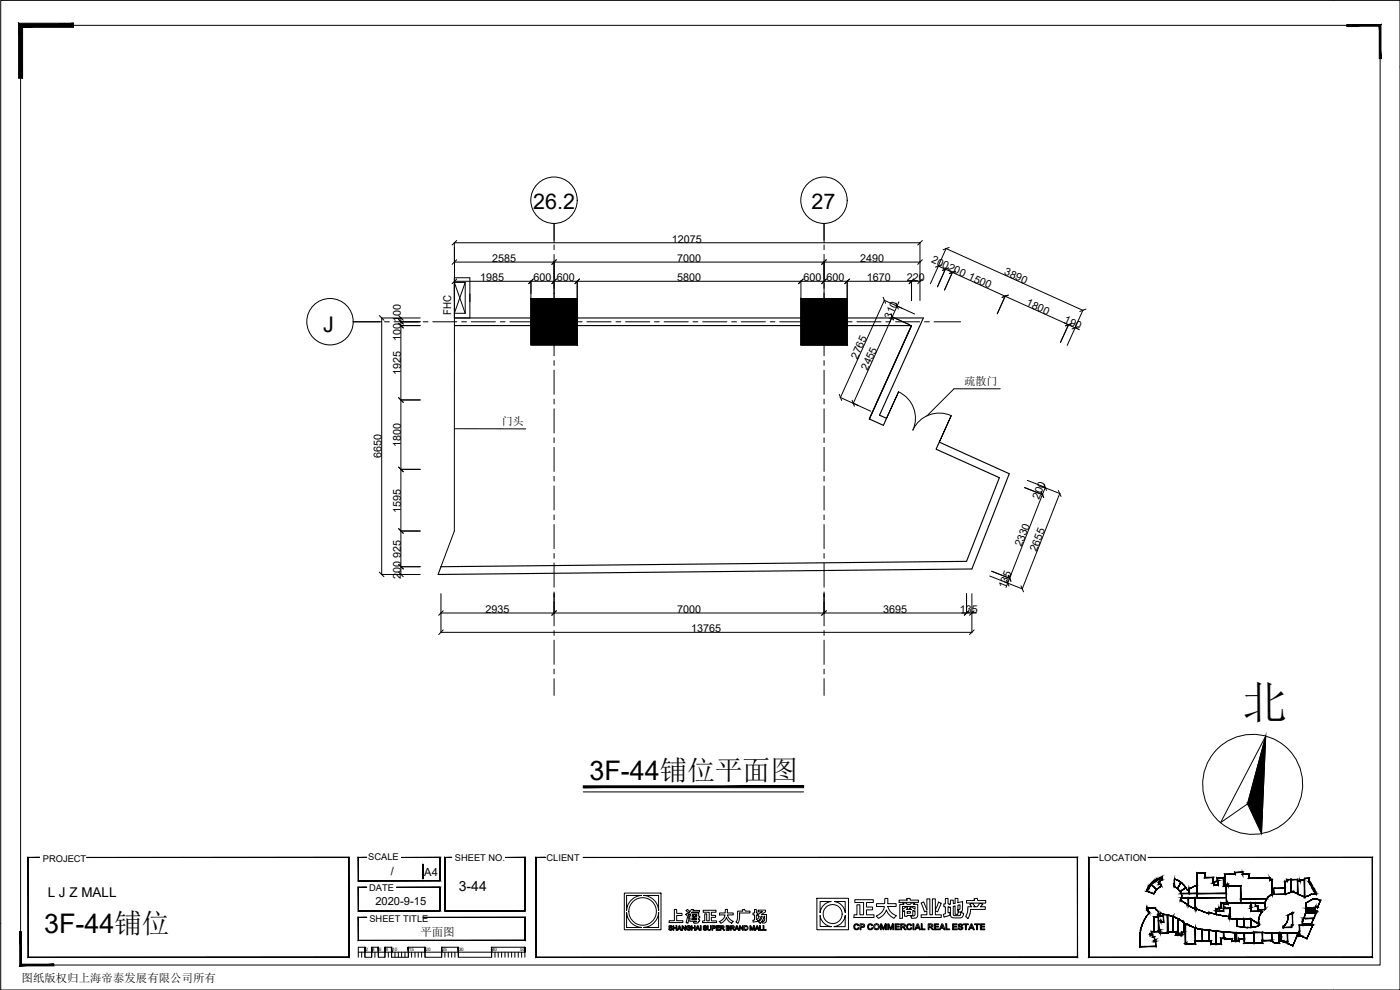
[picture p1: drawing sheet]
<svg xmlns="http://www.w3.org/2000/svg" width="420mm" height="297mm" viewBox="0 0 420 297" stroke-linecap="round" stroke-linejoin="round" font-family="sans-serif">
<defs><g id="words">
<text font-size="13.7" x="372.8" y="215.8">北</text>
<g font-size="8.1">
<text x="176.9" y="234">3F-44铺位平面图</text>
<text x="13.3" y="279.8">3F-44铺位</text>
</g>
<g font-size="6.5">
<text x="160" y="62.6">26.2</text>
<text x="243.5" y="62.6">27</text>
<text x="97" y="99.6">J</text>
</g>
<text font-size="4.2" x="137.7" y="267.3">3-44</text>
<text font-size="4" x="14.3" y="269.1">L J Z MALL</text>
<g font-size="3.4">
<text x="117.3" y="262.7">/</text>
<text x="127.3" y="262.7">A4</text>
<text x="112.6" y="271.6">2020-9-15</text>
<text x="126.2" y="280.7">平面图</text>
<text x="6.5" y="294.8">图纸版权归上海帝泰发展有限公司所有</text>
</g>
<g font-size="3.3">
<text x="289.4" y="115.5">疏散门</text>
<text x="150.6" y="127.4">门头</text>
</g>
<g font-size="3.2">
<text x="201.6" y="72.8">12075</text>
<text x="147.7" y="78.6">2585</text>
<text x="203.2" y="78.6">7000</text>
<text x="258.1" y="78.6">2490</text>
<text x="279.3" y="78.6" transform="rotate(24 279.3 78.6)">200200</text>
<text x="290.4" y="83.7" transform="rotate(24 290.4 83.7)">1500</text>
<text x="301.2" y="82.3" transform="rotate(24 301.2 82.3)">3890</text>
<text x="144.1" y="84.4">1985</text>
<text x="160.1" y="84.4">600</text>
<text x="167.1" y="84.4">600</text>
<text x="203.2" y="84.4">5800</text>
<text x="241.1" y="84.4">600</text>
<text x="248.1" y="84.4">600</text>
<text x="260.2" y="84.4">1670</text>
<text x="272.2" y="84.4">220</text>
<text x="135.4" y="94.6" transform="rotate(-90 135.4 94.6)">FHC</text>
<text x="267.3" y="95.9" transform="rotate(-66 267.3 95.9)">310</text>
<text x="307.8" y="91.6" transform="rotate(24 307.8 91.6)">1800</text>
<text x="120.3" y="96.6" transform="rotate(-90 120.3 96.6)">100</text>
<text x="319.1" y="96.7" transform="rotate(25 319.1 96.7)">190</text>
<text x="120.3" y="102.3" transform="rotate(-90 120.3 102.3)">100</text>
<text x="257.3" y="107.9" transform="rotate(-66 257.3 107.9)">2765</text>
<text x="120.3" y="112.6" transform="rotate(-90 120.3 112.6)">1925</text>
<text x="260.4" y="111.3" transform="rotate(-66 260.4 111.3)">2455</text>
<text x="114.5" y="137.4" transform="rotate(-90 114.5 137.4)">6650</text>
<text x="120.3" y="134.1" transform="rotate(-90 120.3 134.1)">1800</text>
<text x="311.9" y="149.9" transform="rotate(-68 311.9 149.9)">200</text>
<text x="120.3" y="153.8" transform="rotate(-90 120.3 153.8)">1595</text>
<text x="120.3" y="167.4" transform="rotate(-90 120.3 167.4)">925</text>
<text x="306.6" y="164.2" transform="rotate(-69 306.6 164.2)">2330</text>
<text x="311.1" y="165.7" transform="rotate(-69 311.1 165.7)">2655</text>
<text x="120.3" y="173.8" transform="rotate(-90 120.3 173.8)">200</text>
<text x="301.6" y="176.8" transform="rotate(-68 301.6 176.8)">135</text>
<text x="145.7" y="183.9">2935</text>
<text x="203.2" y="183.9">7000</text>
<text x="265.1" y="183.9">3695</text>
<text x="288.1" y="183.9">135</text>
<text x="207.4" y="189.6">13765</text>
</g>
<g font-size="2.8">
<text x="12.9" y="258.6">PROJECT</text>
<text x="110.5" y="258.1">SCALE</text>
<text x="136.5" y="258.4">SHEET NO.</text>
<text x="164" y="258.3">CLIENT</text>
<text x="329.9" y="258.3">LOCATION</text>
<text x="110.8" y="267.3">DATE</text>
<text x="110.9" y="276.6">SHEET TITLE</text>
</g>
<g font-size="1.4">
<text x="109.7" y="285.4">2</text>
<text x="111.7" y="285.4">4</text>
<text x="113.7" y="285.4">6</text>
<text x="115.7" y="285.4">8</text>
<text x="117.7" y="285.4">10</text>
<text x="122.7" y="285.4">15</text>
<text x="127.7" y="285.4">20</text>
<text x="132.7" y="285.4">25</text>
<text x="137.7" y="285.4">30</text>
<text x="147.7" y="285.4">40</text>
<text x="156.1" y="285.5">50</text>
</g>
</g></defs>
<!-- layer: 0 -->
<g fill="none" stroke="#000" stroke-width=".3">
<path d="M.2 .1h420v296.9h-420zM6.2 7.6h408v281.9h-408zM137.1 72.2l-1.4 1.3M137.1 77.9l-1.4 1.4M167 77.9l-1.4 1.4M248 77.9l-1.4 1.4M276.8 72.2l-1.4 1.3M276.8 77.9l-1.4 1.4M282.5 79.5l-1.8 .7M284.9 74.2l-1.9 .8M113.8 94.7l1.4 1.4M119.6 97l1.4 1.4"/>
<path d="M119.6 95.8l1.4 1.4-1.4-1.3M119.6 94.7l1.4 1.4M137.1 83.7l-1.4 1.4M160 83.7l-1.3 1.4M167 83.7l-1.4 1.4M173.9 83.7l-1.3 1.4M241 83.7l-1.4 1.4M248 83.7l-1.4 1.4M254.9 83.7l-1.4 1.4M265 89.2l.8 1.8M267.4 94.2l.7 1.8M268.9 90.9l.7 1.8"/>
<path d="M274.2 83.7l-1.4 1.4M276.8 83.7l-1.4 1.4M284.6 80.4l-1.8 .7M286.8 81.4l-1.9 .7M302.6 88.5l-1.9 .7M321.6 97.1l-1.9 .7M323.6 98l-1.9 .7M325.9 92.7l-1.8 .8M119.6 119.3l1.4 1.4M251.9 118.3l.7 1.9M255.7 120.1l.7 1.8M119.6 158.6l1.4 1.4"/>
<path d="M119.6 140.2l1.4 1.3M312.5 147.5l.7 1.8M313.3 145.4l.8 1.7M317.6 147.2l.8 1.8M113.8 171.6l1.4 1.4M119.6 169.4l1.4 1.3M119.6 171.6l1.4 1.4M302 174.1l.8 1.7M302.6 172.6l.8 1.8M306.4 175.8l.8 1.8M133 189l-1.3 1.4M133 183.2l-1.3 1.4"/>
<path d="M167 183.2l-1.4 1.4M248 183.2l-1.4 1.4M290.8 183.2l-1.4 1.4M292.4 189l-1.4 1.4M292.4 183.2l-1.4 1.4M175 237.6h66.2M379.9 220.8l-5.5 20.4-8.1 5.6zM379.9 220.8l-1.3 29.3M346.5 266.3h.1M347.5 275.2h.1M347.7 279.5h.1M348.2 279.5h.1"/>
<path d="M348.4 265.4h.1M354.7 265h.1M355.2 277.4l.1 .1M355.3 279.8h.1M356.9 267h.1M367.2 272.1h.1M367.2 272.5h.1M373.3 275.8h.1M373.4 279.9h.1M377.4 272.6l.1 .1M382.7 266.5l.1 .1M389.9 279.7l-.1 .1"/>
<path d="M393 264.5h.1M394.8 267.8h-.2M107.5 285.7h50v1.5M108.5 285.7v1.5M109.5 285.7v1.5M111.5 285.7v1.5M112.5 285.7v1.5M113.5 285.7v1.5M115.5 285.7v1.5M116.5 285.7v1.5M117.5 285.7v1.5M118.5 285.7v1.5"/>
<path d="M119.5 285.7v1.5M120.5 285.7v1.5M121.5 285.7v1.5M122.6 285.7v1.5M123.5 285.7v1.5M124.5 285.7v1.5M125.5 285.7v1.5M126.5 285.7v1.5M127.6 285.7v1.5M132.5 285.7v1.5M133.5 285.7v1.5M134.5 285.7v1.5"/>
<path d="M135.6 285.7v1.5M136.5 285.7v1.5M137.5 285.7v1.5M147.5 285.7v1.5M148.5 285.7v1.5M149.5 285.7v1.5M150.5 285.7v1.5M151.6 285.7v1.5M152.5 285.7v1.5M153.5 285.7v1.5M154.5 285.7v1.5M155.5 285.7v1.5"/>
<path d="M156.5 285.7v1.5M157.5 284.2h-10v3h-10v-3h-5v3h-4.9v-3h-5v3h-5.1v-3h-2v3h-2v-3h-2v3h-2v-3h-2v3M345.6 280.1v.1M354.7 280.8l.1 .1M354.8 280.4h-.1M358.7 282.3l.1 .1M378.8 282.1l.1 .2M383.8 280.3l.1 .1"/>
<circle cx="375.9" cy="235.3" r="15"/>
</g>
<g fill="#000" stroke="#000" stroke-width=".3">
<path d="M348.7 263.3l.1 .2zM381.1 263.3l.2 .3zM381 263.5l.2 .2zM391.9 272.5h2.8zM391.9 273.8h3.2l-.1 .2z"/>
<path d="M413.9 7.9v9.7h.5zM413.9 7.9l.5-.5v10.2zM404.2 7.9h9.7l.5-.5zM404.2 7.4h10.2l-10.2 .5z"/>
<path d="M5.6 7v16.5h1.2zM5.6 7l1.2 1.2v15.3zM5.6 7l1.2 1.2 15.3-1.2zM6.8 8.2l15.3-1.2v1.2z"/>
<path d="M175 235.8v.5l66.2-.5zM175 236.3l66.2-.5v.5z"/>
<path d="M379.9 220.8l-1.1 24.5-4.4-4.1zM374.4 241.2l4.2 8.9 .2-4.8z"/>
<path d="M26.1 257.2h78.6zM26.1 257.3l78.6-.1zM104.7 257.2v30.1zM104.6 257.3l.1 30zM8.5 287.3h96.2zM8.5 287.3l96.1-.1zM8.5 257.2v30.1zM8.5 257.2v30zM8.5 257.2h3.4zM8.5 257.3l3.4-.1z"/>
<path d="M120.6 257.2h11.5zM120.6 257.3l11.5-.1zM132 257.3l.1 7zM132 257.3l.1 7zM107.5 264.3h24.6zM107.5 264.3l24.5-.1zM107.5 257.2v7.1zM107.5 257.2l.1 7zM107.5 257.2h2.5zM107.6 257.3l2.4-.1z"/>
<path d="M126.9 259.3v4.4zM126.9 259.3v4.4z"/>
<path d="M151.7 257.2h5.9zM151.7 257.3l5.9-.1zM157.6 257.2v16.1zM157.5 257.3l.1 16zM133.5 273.3h24.1zM133.5 273.3l24-.1zM133.5 257.2v16.1zM133.5 257.2l.1 16zM133.5 257.2h2.1zM133.6 257.3l2-.1z"/>
<path d="M175 257.2h148.4zM175 257.3l148.4-.1zM323.4 257.2v30.1zM323.3 257.3l.1 30zM160.9 287.3h162.5zM160.9 287.3l162.4-.1zM160.9 257.2v30.1zM160.9 257.2l.1 30zM160.9 257.2h2.7zM161 257.3l2.6-.1z"/>
<path d="M344.6 257.2h67.3zM344.6 257.3l67.3-.1zM411.9 257.2v30.1zM411.9 257.3v30zM326.7 287.3h85.2zM326.7 287.3l85.2-.1zM326.7 257.2v30.1zM326.7 257.2l.1 30zM326.7 257.2h2.8zM326.8 257.3l2.7-.1z"/>
<path d="M5.9 279.6l.5 9.7v-9.7zM5.9 279.6l.5 9.7-.5 .5zM6.4 289.3l-.5 .5 10.3-.5zM5.9 289.8l10.3-.5v.5z"/>
<path d="M119 266.2h13.1zM119 266.3l13.1-.1zM132 266.3l.1 7zM132 266.3l.1 7zM107.5 273.3h24.6zM107.5 273.3l24.5-.1zM107.5 266.2v7.1zM107.5 266.2l.1 7zM107.5 266.2h2.5zM107.6 266.3l2.4-.1z"/>
<path d="M127 275.2h30.6zM127 275.3l30.6-.1zM157.6 275.2v7zM157.5 275.3l.1 6.9zM107.5 282.2h50.1zM107.5 282.2l50-.1zM107.5 275.2v7zM107.5 275.2l.1 6.9zM107.5 275.2h2.5zM107.6 275.3l2.4-.1z"/>
<path d="M344.8 273.9l-.9 1.1zM344.9 274l-.9 1.1zM343.9 275l-.7 1.3zM344 275.1l-.8 1.2zM343.2 276.3l-.6 1.4zM343.3 276.4l-.7 1.3zM342.6 277.7l-.4 1.4zM342.7 277.7l-.4 1.4zM342.2 279.1l-.1 1.5zM342.3 279.1l-.2 1.5z"/>
<path d="M344.5 267.5l1.8 .7zM344.6 267.4l1.7 .8zM344.2 267.4h.4zM344.2 267.4h.4zM344.3 266.8l-.1 .6zM344.3 266.8v.6zM344.3 266.8l.2-.2zM344.5 266.6l-.2 .3zM344.5 266.3l.1 .4zM344.5 266.3l.1 .4zM344.5 266.3l.3-.1zM344.8 266.2l-.2 .2zM344.8 265.9v.4zM344.8 265.9v.4zM344.8 265.9l.3-.1zM345.1 265.8l-.2 .2zM345.1 265.5v.3zM345.1 265.5v.3zM345.1 265.5l.3-.2zM345.2 265.5l.2-.2zM345.4 265.3l1.1 1zM345.4 265.5l1.1 .8z"/>
<path d="M346.2 279.5h1.5zM346.2 279.6l1.5-.1z"/>
<path d="M344.5 272.4l2.2-.1zM344.3 272.3h2.4zM344.3 272.3l.2 .4zM344.3 272.3l.2 .4zM344.3 272.6l.2 .1zM344.3 272.6l.1 .1zM344.3 272.6l.1 .4zM344.3 272.6v.4zM344.3 273l.3 .2zM344.3 273l.3 .2zM344.6 273.2v.3zM344.5 273.3l.1 .2zM344.6 273.5l.2 .2zM344.6 273.5l.2 .2zM344.8 273.7l.1 .3zM344.8 273.7l.1 .3z"/>
<path d="M346.5 266.3l.6 .6zM346.5 266.4l.6 .5z"/>
<path d="M346.5 272.4l.5 .7zM346.6 272.4l.4 .7zM347.1 273l.6 .6zM347.1 273l.6 .6z"/>
<path d="M347.1 266.9l-.5 .6zM347.1 266.9l-.4 .7zM346.6 267.5l-.4 .7zM346.7 267.6l-.5 .6z"/>
<path d="M345.4 265.4l1.7 1.5zM345.4 265.4l1.7 1.5zM345.5 265.1l-.1 .3zM345.5 265.1v.3zM345.5 265.1l.3-.1zM345.6 265.2l.3-.2zM345.9 264.7v.3zM345.9 264.7v.3zM345.9 264.7l.3-.1zM346 264.8l.2-.2zM346.3 264.4l-.1 .3zM346.3 264.4l-.1 .3zM346.3 264.4l.3-.1zM346.4 264.5l.2-.2zM346.8 264.1l-.1 .3zM346.8 264.1l-.1 .3zM346.8 264.1l.3-.1zM346.8 264.2l.3-.2zM347.3 263.8l-.2 .3zM347.3 263.8l-.2 .3zM347.3 263.8h.3zM347.3 263.9h.3zM347.6 263.8l.2-.2zM347.8 263.6l-.2 .3zM347.8 263.6h.3zM347.8 263.7h.3zM348.1 263.6l.2-.2zM348.3 263.4l-.2 .3zM348.3 263.4h.3zM348.3 263.5l.3-.1zM348.6 263.4l.1-.1zM348.7 263.3l-.1 .2z"/>
<path d="M347.4 274.6l.1 .6zM347.4 274.6l.1 .6zM347.4 274.6h.2zM347.5 274.8h.3zM347.7 273.7l.1 1.1zM347.8 273.5v1.3z"/>
<path d="M347.7 279.5h.4zM347.7 279.6h.6zM348.1 279.1l.2 .5zM348.1 279.1l.2-.1v.6zM347.6 279.1l.7-.1zM347.6 279.1l.7-.1zM347.6 275.2v3.9zM347.6 275.2l.2 3.8zM346.4 275.2h1.3zM346.2 275.2h1.5zM346.2 275.2l.2 4.3zM346.2 275.2l.2 4.3z"/>
<path d="M348.1 264.3v.3zM348.2 264.2l-.1 .4z"/>
<path d="M348.1 279.1l.2 .4zM348.1 279.1l.2 .4z"/>
<path d="M347.8 264.7l.4-.2zM347.6 264.7l.6-.2zM347.6 264.7l.2 .6zM347.6 264.7v.7zM347.6 265.4l.8-.1zM347.6 265.4l.8-.1z"/>
<path d="M347.6 279.2l.6-.2zM347.8 279h.4l-.6 .2zM347.6 276.2v3zM347.6 276.2l.2 2.8zM347.6 276.2h.8zM347.7 276.3l.7-.1zM348.4 276.2v.3zM348.3 276.3v.4zM348.4 276.5l-.1 .2 .8-.2zM348.3 276.7h1zM349.1 274.8l.2 1.9zM349.1 274.8l.2 1.9zM348.1 274.8l1.1-.1zM348.1 274.8l1.1-.1zM348.1 274.1v.7zM348.3 273.8v.9z"/>
<path d="M348.2 273.9l1.1 .5zM348.2 273.9l1.1 .5zM349.3 274.3l1.1 .3zM349.3 274.3l1.1 .3z"/>
<path d="M348.3 265.4l.1 .1zM348.3 265.4l.1 .1zM348.3 265.5l.3 .3zM348.3 265.5l.3 .3z"/>
<path d="M347.7 266.3l.8-.5zM347.7 266.3l.9-.4zM347.1 266.9l.7-.5zM347.1 266.9l.7-.5z"/>
<path d="M348.7 263.4l-.1 .7zM348.8 263.5l-.2 .6z"/>
<path d="M348.1 264.3l.7-.2zM348.1 264.2l.4-.1z"/>
<path d="M350.4 274.5l.1 5.6zM350.4 274.5l.1 5.6zM348.1 280.1h2.4zM348.1 280.1l2.3-.1zM348.1 279.5v.6zM348.1 279.5l.2 .5z"/>
<path d="M350.4 274.5l1.9 .5zM350.4 274.5l1.8 .6z"/>
<path d="M352.2 275l-.1 .4zM352.2 275l-.2 .4zM352 275.4l.1 4.2zM352 275.4l.1 4.2zM350.4 279.6h1.7zM350.4 279.6l1.6-.1zM350.4 274.5v5.1zM350.4 274.5l.1 5z"/>
<path d="M350.4 274.5l1.9 .5zM350.4 274.5l1.8 .6z"/>
<path d="M352.5 263.6v2zM352.4 263.9l.1 1.7zM352.4 265.5l.1 .1zM352.3 265.5l.1 .1zM352.3 265.5l.1 .3zM352.3 265.5v.5z"/>
<path d="M354.4 264.7l-1.1 1.9zM354.4 264.7l-1 1.9z"/>
<path d="M352.4 265.9l1 .7zM352.4 265.9l.9 .7z"/>
<path d="M353.6 276.2l.1 4.3zM353.6 276.2v4.4zM353.7 280.5h.5zM353.6 280.6h.7zM354.2 280.4l.1 .2zM354.2 280.4l.1 .2zM354.2 280.4h.5zM354.3 280.4h.5zM354.7 279.7l.1 .7zM354.7 279.7l.1 .7zM354.7 279.7h.5zM354.8 279.8h.5zM355.2 277.4l.1 2.4zM355.2 277.4l.1 2.4z"/>
<path d="M352.2 275l1.6 .7zM352.2 275l1.6 .8z"/>
<path d="M353.7 275.7v.6zM353.7 275.7v.6z"/>
<path d="M353.7 275.7v.6zM353.7 275.7v.6zM353.6 276.2l.1 4.4zM353.6 276.2l.1 4.4zM352.8 280.6h.9zM352.8 280.6l.8-.1zM352.8 279.6v1zM352.8 279.6l.2-.1v1zM352 279.6l1-.1zM352 279.6l1-.1zM352 275.4v4.2zM352 275.4l.1 4.1zM352.2 275l-.2 .4zM352.2 275l-.1 .4z"/>
<path d="M354.1 267.4l1.8-1.1zM354.2 267.5l1.7-1.1z"/>
<path d="M353.4 266.6l.7 .9zM353.3 266.6l.8 .9z"/>
<path d="M354.3 269.7l-.1 .3zM354.4 269.8l-.2 .2zM354.2 270l.2 .2zM354.4 270v.2z"/>
<path d="M354.4 270.2l2 1.2zM354.4 270.2l2 1.2z"/>
<path d="M354.4 269.3h4.9zM354.7 269.4h4.7zM359.3 268.1l.1 1.3zM359.3 268.1l.1 1.3zM354.4 268.1l5-.1zM354.4 268.1l5-.1z"/>
<path d="M353.5 264.1l.9 .7zM353.5 264.1l.9 .7zM352.5 263.7l1 .4zM352.5 263.7l1 .5z"/>
<path d="M354.4 264.7l-1 1.9zM354.4 264.7l-1.1 1.9z"/>
<path d="M354.2 267.4l.3 .7zM354.2 267.4l.3 .7z"/>
<path d="M354.7 268.7l-.1 .7zM354.6 268.7l-.1 .7zM354.5 268.1l.2 .6zM354.5 268.1l.1 .6z"/>
<path d="M354.5 269.3l-.1 .5zM354.5 269.3l-.1 .5z"/>
<path d="M354.4 268.1l2.5-.1zM354.4 268.1h2.6zM356.9 266.8l.1 1.3zM357 266.6v1.5zM356.3 267.1l.7-.5zM356.3 266.9l.7-.3z"/>
<path d="M354.5 264.7l.2 .3zM354.5 264.7l.2 .3z"/>
<path d="M353.8 275.7l1.2 .9zM353.8 275.7l1.2 .9zM352.3 275l1.5 .8zM352.3 275l1.5 .8z"/>
<path d="M355.2 276.9l.1 .6zM355.2 276.9l.1 .6z"/>
<path d="M354.8 279.8l.5-.1zM354.7 279.7h.6zM354.7 279.7l.1 .7zM354.7 279.7l.1 .7zM354.3 280.4h.5zM354.2 280.4h.5zM354.2 280.4l.1 .2zM354.2 280.4l.1 .2zM352.8 280.6h1.5zM352.8 280.6l1.4-.1zM352.8 279.6v1zM352.8 279.6l.2-.1v1zM350.4 279.6l2.6-.1zM350.4 279.6l2.6-.1zM350.4 274.5v5.1zM350.4 274.5l.1 5z"/>
<path d="M355.3 276.7v.2zM355.2 276.8v.1zM355.1 276.5l.2 .2zM355.1 276.5l.1 .3zM353.8 275.7l1.2 .9zM353.8 275.7l1.2 .9z"/>
<path d="M355.3 276.7v.2zM355.2 276.8v.1zM355.1 276.5l.2 .2zM355.1 276.5l.1 .3z"/>
<path d="M355.2 276.9l.1 2.9zM355.2 276.9l.1 2.9z"/>
<path d="M355.9 277.5l-.2 .2zM355.8 277.5l-.1 .2zM355.8 277.5l.2-.1zM355.8 277.5l.1-.2zM355.9 277.3l.3 .1zM355.9 277.3l.3 .1zM356.2 277.3l.1 .1zM356.2 277.3h.2zM356.3 277.4l1.2 .6zM356.4 277.3l1.1 .7zM357.5 277.9l1.2 .6zM357.5 277.9l1.3 .5z"/>
<path d="M355.7 277.7l.1 5.2zM355.7 277.7v5.3z"/>
<path d="M354.2 267.5l1.7-1.1zM354.1 267.4l1.8-1.1z"/>
<path d="M355.4 265.6l.5 .7zM355.4 265.6l.5 .7zM354.8 265l.5 .7zM354.8 265l.5 .7z"/>
<path d="M356.3 271.5l.3 .3zM356.3 271.5l.4 .2z"/>
<path d="M355.9 266.3l.3 .7zM355.9 266.3l.3 .7z"/>
<path d="M356.4 271.3l-.1 .3zM356.4 271.3l-.1 .3z"/>
<path d="M356.6 271.8l2.1 1zM356.7 271.7l2 1.1z"/>
<path d="M356.6 269.4v2.5zM356.6 269.4l.1 2.2zM354.6 269.4l2.1-.1zM354.5 269.3h2.2z"/>
<path d="M356.9 267l.1 .4zM356.9 267l.1 .4zM356.9 267.4l.1 .6zM356.9 267.4v.7zM357 268h2.3zM356.9 268.1h2.5zM359.3 265.8l.1 2.3zM359.3 265.8l.1 2.3zM358.6 265.8h.8zM358.6 265.8h.8z"/>
<path d="M357 266.7l1.6-.9zM356.9 266.6l1.7-.8zM356.9 266.6l.1 .4zM356.9 266.6l.1 .4z"/>
<path d="M356.7 269.4l2.1-.1zM356.6 269.3h2.2zM356.6 269.3l.1 2.3zM356.6 269.3v2.6z"/>
<path d="M358.7 272.4v.5zM358.7 272.4l.1 .3zM358.7 269.8l.1 2.6zM358.7 269.8l.1 2.6zM358.7 269.4l.1 .4zM358.7 269.4l.1 .4z"/>
<path d="M358.8 278.4l.9 .4zM358.8 278.4l1 .3zM359.8 278.7l1 .2zM359.8 278.7l1 .2z"/>
<path d="M358.8 278.4l.9 .4zM358.8 278.4l1 .3zM359.8 278.7l1 .3zM359.8 278.7l1 .1z"/>
<path d="M357.3 277.7l1.5 .7zM357.3 277.7l-.1 .2 1.5 .6zM356.4 277.3l.9 .4-.1 .2zM356.4 277.3l.8 .6zM356.2 277.2l.2 .1zM356.2 277.2l.1 .2zM355.9 277.3l.3-.1zM355.9 277.3l.3 .1zM355.8 277.5l.1-.2zM355.8 277.5l.2-.1zM355.8 277.5l-.1 .2zM355.7 277.7l.2-.2z"/>
<path d="M358.8 278.3v4.1zM358.7 278.6l.1 3.8z"/>
<path d="M358.8 272.7l.1 .1zM358.7 272.8l.3 .2zM359 272.6v.4zM359 272.6v.4zM359 272.6l1.8 .8zM359.1 272.7l1.7 .7zM360.8 273.4l1.9 .7zM360.8 273.5l2 .7zM362.8 273.7v.5zM362.8 273.7v.5zM362.8 273.7l2.2 .6zM362.9 273.8l2.2 .6zM365 273.2l.1 1.2zM365 273.2l.1 1.2zM364.8 273.2l.3-.1zM364.8 273.2l.3-.1zM364.8 272.6v.6zM364.8 272.6l.1 .5zM364.8 272.6h1.1zM364.9 272.7h1.1zM365.9 272.4l.1 .3zM365.9 272.4l.1 .3zM365.9 272.4h.5zM366 272.4h.6zM366.4 270.8l.2 1.6zM366.4 270.8l.2 1.6zM366.4 270.8h1.6zM366.6 270.9h1.5zM368 265.9l.1 5zM368 265.9l.1 5zM367.2 265.9l.9-.1zM367.2 265.9l.9-.1zM367.2 263.5v2.4zM367.2 263.4v2.4zM365.4 263.5l1.8-.1zM365.3 263.4h1.9zM365.3 263.4l.1 .8zM365.3 263.4v.9zM365.3 264.3l.3-.1zM365.3 264.3l.3-.1zM365.6 264.2v1.3zM365.5 264.3l.1 1.2zM364.4 265.5h1.2zM364.4 265.4h1.1l-1.1 .1zM364.4 264.9v.6zM364.4 264.8v.6zM364 264.9l.4-.1zM364 264.9l.4-.1zM364 263.3v1.6zM364 263.3h.2v1.5zM361.5 263.3h2.7zM361.5 263.3h2.7zM361.6 262l-.1 1.3zM361.7 261.9v1.4zM359.4 262l2.3-.1zM359.3 261.9h2.4zM359.3 261.9l.1 7.5zM359.3 261.9l.1 7.5zM358.8 269.4h.6zM358.7 269.3h.6zM358.7 269.3l.1 3.5zM358.7 269.3l.1 3.5z"/>
<path d="M359.3 261.9h2.4zM359.4 262l2.3-.1zM361.5 262l.2 1.2v-1.3zM361.5 262v1.3zM361.7 263.2l-.2 .1h2.7zM361.5 263.3h2.7zM364 263.3l.2 1.5v-1.5zM364 263.3v1.6zM364 264.9l.4-.1zM364 264.9l.4-.1zM364.4 264.8v.6zM364.4 264.9v.6zM364.4 265.4v.1l1.1-.1zM364.4 265.5h1.2zM365.5 264.3l.1 1.2zM365.5 264.3l.1 1.2zM365.3 264.3l.3-.1zM365.3 264.3l.3-.1zM365.3 263.4v.9zM365.3 263.4l.1 .8zM365.3 263.4h1.9zM365.4 263.5l1.8-.1zM367.2 263.4v2.4zM367.2 263.5v2.4zM367.2 265.8h.9zM367.2 265.9l.9-.1zM368.1 265.8v2.3zM368 265.9l.1 2.2zM359.3 268.1h8.8zM359.3 268.1l8.7-.1zM359.3 261.9v6.2zM359.3 261.9l.1 6.1z"/>
<path d="M360.8 278.8l2.1 .4zM360.8 278.8l2.1 .3zM362.9 279.1l3.6 .5zM362.9 279.1l3.6 .5z"/>
<path d="M360.8 278.8l2.1 .4zM360.8 278.8l2.1 .3z"/>
<path d="M360.8 278.9l.1 3.5zM360.8 278.9l.1 3.5z"/>
<path d="M362.8 279.1l.2 3.3zM362.8 279.1l.2 3.3z"/>
<path d="M362.9 279.1l2 .3zM362.9 279.1l2 .3z"/>
<path d="M364.8 279.3l.1 4zM364.8 279.3l.1 4zM363.4 283.3h1.5zM363.5 283.2h1.3l-1.4 .1zM363.4 282.4v.9zM363.4 282.4l.1 .8zM362.8 282.4l.7-.1zM362.8 282.4l.7-.1zM362.8 279.1v3.3zM362.8 279.1l.2 3.2z"/>
<path d="M365 273.4l.1 .9zM365 273.4l.1 .9zM365 273.4h2.2zM365.1 273.5h2.1z"/>
<path d="M365 274.3l2.1 .5zM365 274.3l2.1 .4zM367.1 274.7l2 .4zM367.1 274.7l2 .4z"/>
<path d="M366.9 279.5l3.7 .4zM366.9 279.5l3.7 .4z"/>
<path d="M366.5 279.6h.4zM366.5 279.5h.4z"/>
<path d="M367.2 272.5v1zM367.2 272.5v1zM367.2 272.5h2zM367.2 272.6l2-.1zM369.2 272.5v2.6zM369.1 272.6l.1 2.5z"/>
<path d="M364.9 279.3l2.3 .3zM364.9 279.3l2.3 .3z"/>
<path d="M367.2 279.5l3.4 .4zM367.2 279.5l3.4 .4z"/>
<path d="M367.2 279.6l.1 2zM367.2 279.6l.1 2zM366.5 281.6h.8zM366.4 281.5h.8zM366.4 281.5l.1 1.8zM366.4 281.5l.1 1.8zM364.8 283.3h1.7zM364.9 283.2h1.5l-1.6 .1zM364.8 279.3v4zM364.8 279.3l.1 3.9z"/>
<path d="M367.7 265.3h.9zM367.6 265.4l1-.1zM368.4 265.4l.2 .4v-.5zM368.4 265.4v.5zM368.4 265.9l4-.1zM368.4 265.9l4-.1zM372.4 265.8v3.8zM372.3 265.9v3.8zM372.3 269.7l7.8-.1zM372.3 269.7h8z"/>
<path d="M359.3 269.4l8.8-.1zM359.3 269.3h8.8z"/>
<path d="M359.3 268.1l8.8-.1zM359.3 268h8.8z"/>
<path d="M367.7 262.4h3zM367.6 262.3h3zM367.6 262.3l.1 3zM367.6 262.3v3.1zM367.7 265.3h.9zM367.6 265.4l1-.1zM368.4 265.4l.2 .4v-.5zM368.4 265.4v.5zM368.4 265.9l4-.1zM368.4 265.9l4-.1zM372.4 265.8v4.3zM372.3 265.9l.1 4.2zM372.3 270.1l.1 .9zM372.3 270.1l.1 .9zM368.6 271h3.8zM368.5 270.8h3.8zM368.5 270.8l.1 .6zM368.5 270.8l.1 .6zM367.3 271.4h1.3zM367.2 271.3h1.2zM367.2 271.3v1.2zM367.2 271.3v1.3zM367.2 272.5v.1l2-.1zM367.2 272.6l2-.1zM369.2 272.5v2.7zM369.1 272.6l.1 2.6zM368.9 275.1l.3 .1zM368.8 275h.3zM368.8 275l.1 .5zM368.8 275v.6zM368.8 275.6l2.4 .1zM368.8 275.6l2.4 .3zM371.2 275.7h2.1zM371.2 275.9l2.1-.2z"/>
<path d="M370.6 279.9l.1 2.4zM370.6 279.9l.1 2.4zM369.7 282.3h1zM369.8 282.2h.8l-.9 .1zM369.7 281.8v.5zM369.7 281.8l.1 .4zM367.6 281.8l2.2-.1zM367.6 281.8l2.2-.1zM367.6 281.6v.2zM367.2 281.6l.5-.1zM367.2 281.6l.5-.1zM367.2 279.6v2zM367.2 279.6l.1 1.9z"/>
<path d="M371.1 279.8l2.4 .2zM371.1 279.8l2.4 .2zM373.5 279.9h2zM373.5 279.9l2-.1z"/>
<path d="M371.1 275.7l.1 2.2zM371.1 275.7l.1 2.2zM371.1 275.7h1.1zM371.2 275.9l1-.2zM372.2 275.7h1.2zM372.2 275.9l1.2-.2zM373.3 275.9l.1 .4v-.6zM373.3 275.9l.1 .4zM373.3 276.3l.1 1.9zM373.3 276.3l.1 1.9z"/>
<path d="M371.2 277.9l2.1 .4zM371.2 277.9l2.1 .4z"/>
<path d="M373.3 275.7h2.2zM373.3 275.9l2.2-.2zM375.5 275.7l2.4 1.5zM375.5 275.9l2.4 1.3z"/>
<path d="M373.3 278.2l1.1 .2zM373.3 278.2l1.1 .2zM374.4 278.2l1.1 .1zM374.4 278.2l1.1 .1z"/>
<path d="M373.5 279.9h2.8zM373.5 279.9l2.8-.2z"/>
<path d="M373.4 280l.1 1.7v-1.8zM373.4 280l.1 1.7zM371.9 281.7h1.6zM371.8 281.6h1.6zM371.8 281.6l.1 .7zM371.8 281.6l.1 .7zM371.1 282.3h.8zM371.1 282.2h.7l-.7 .1zM371.1 279.8v2.5zM371.1 279.8v2.4zM371.1 279.8l2.4 .1zM371.1 279.9h2.4z"/>
<path d="M375.4 275.9l.1 2.4zM375.4 275.9l.1-.2v2.6zM373.4 275.9l2.1-.2zM373.3 275.7h2.2zM373.3 275.7l.1 2.5zM373.3 275.7l.1 2.5z"/>
<path d="M375.5 278.2l1.8-.2zM375.5 278.2l1.8-.3zM377.3 277.9l.3-.1zM377.3 277.9l.3-.1zM377.5 277.7l.3-.1zM377.7 277.5l-.2 .2zM377.8 277.2l-.1 .3zM377.7 277.3v.2z"/>
<path d="M375.5 279.8l.8-.1zM375.5 279.9l.8-.2z"/>
<path d="M376.2 279.8l.1 3.3zM376.2 279.8l.1 3.3zM373.4 283.1h2.9zM373.4 283.1l2.8-.2zM373.4 279.9v3.2zM373.4 279.9l.1 3.1z"/>
<path d="M377.4 272.6l.1 .3zM377.4 272.6v.4zM377.5 272.9l-.1 .1 2-.1zM377.4 273h2zM379.4 272.9l.4-.3zM379.4 273l.4-.4z"/>
<path d="M375.5 275.9l2.4 1.3zM375.4 275.7l2.5 1.5zM375.4 275.7l.1 2.6zM375.4 275.7l.1 2.6z"/>
<path d="M378.8 273.4l-.5 .7zM378.9 273.5l-.5 .6zM378.3 274.1l-.3 .7zM378.4 274.1l-.4 .7zM378 274.8l-.3 .8zM378 274.9l-.3 .7zM377.7 275.6v.8zM377.8 275.6l-.1 .8zM377.7 276.4v.9zM377.7 276.4l.1 .9z"/>
<path d="M376.3 279.7l2.6 .1zM376.3 279.7l2.6 .1z"/>
<path d="M375.4 273.5h3.5zM375.5 273.4h3.3zM375.4 272.4v1.1zM375.5 272.4v1zM375.2 272.4h.3zM375.3 272.4h.2zM375.2 271.9v.5zM375.2 271.9l.1 .5zM375.2 271.9h.3zM375.3 271.9h.2zM375.5 270.9v1zM375.5 270.9v1zM375.5 270.9h1.3zM375.5 271l1.3-.1zM376.8 270.9v1zM376.7 271v.9zM376.8 271.9h.7zM376.7 271.9h.8zM377.5 271.9v.8zM377.4 271.9l.1 .8z"/>
<path d="M378.8 279.8l.1 2.5zM378.8 279.8l.1 2.5z"/>
<path d="M368.4 271l11.2-.1zM368.4 270.9h11.2z"/>
<path d="M379.9 269.9l-.2 .7zM380 270l-.3 .6zM379.7 270.6l-.1 .7zM379.8 270.6l-.2 .7zM379.6 271.3v.7zM379.7 271.3l-.1 .7zM379.6 272l.2 .7zM379.7 272l.2 .7z"/>
<path d="M372.4 269.7l7.6-.1zM372.4 269.6h7.6z"/>
<path d="M374.7 263.6h6.6zM374.7 263.6l6.3-.1zM374.7 262.4v1.2zM374.7 262.4l.2-.1v1.2zM372.9 262.4l2-.1zM372.9 262.4l2-.1zM372.8 261.8l.1 .6zM372.8 261.8l.2-.1v.6zM370.7 261.8l2.3-.1zM370.6 261.7h2.4zM370.6 261.7l.1 .7zM370.6 261.7l.1 .7zM367.7 262.4h3zM367.6 262.3h3zM367.6 262.3l.1 3zM367.6 262.3v3.1z"/>
<path d="M380.5 279.9l1.2 .1zM380.5 279.9l1.1 .2zM378.9 279.7l1.6 .3zM378.9 279.7l1.6 .3z"/>
<path d="M381 268.7l.8-.4zM381 268.7l.8-.3zM380.4 269.3l.6-.6zM380.4 269.3l.7-.5zM380.4 269.3l-.5 .6zM380.5 269.4l-.5 .6z"/>
<path d="M381.8 264.1v4.4zM381.8 264v4.5zM381.1 264.1l.7-.1zM381.2 264h.6l-.7 .1zM381.1 263.6v.5zM381.1 263.6l.1 .4zM374.7 263.6l6.5-.1zM374.7 263.6l6.5-.1zM374.7 262.4v1.2zM374.7 262.4l.2-.1v1.2zM372.8 262.4l2.1-.1zM372.8 262.4l2.1-.1zM372.8 261.8v.6zM372.8 261.8l.2-.1v.6zM370.7 261.8l2.3-.1zM370.6 261.7h2.4zM370.6 261.7l.1 .7zM370.6 261.7l.1 .7z"/>
<path d="M381.1 268.6l.7-.2zM381.1 268.6l.7-.2zM380.6 269.1l.6-.4zM380.6 269.1l.6-.4zM380.6 269.1l-.4 .5zM380.7 269.1l-.5 .5z"/>
<path d="M381.8 264.1v4.4zM381.8 264v4.5zM381.1 264.1l.7-.1zM381.2 264h.6l-.7 .1zM381.1 263.3v.8zM381.1 263.3l.1 .7z"/>
<path d="M382.2 266.5l.1 1.8zM382.2 266.5v1.9zM382.2 268.4l3.5-.1zM382.2 268.4h3.5zM385.7 266.6v1.8zM385.7 266.6v1.8zM382.8 266.6l2.9-.1zM382.7 266.5h3z"/>
<path d="M382.3 266.6h.5zM382.3 266.5h.4z"/>
<path d="M382.8 279.9h1.1zM382.8 279.9h1.1zM381.7 280l1.1 .1zM381.7 280l1.1 .1zM380.3 279.9l1.4 .1zM380.3 279.9l1.3 .2zM378.9 279.7l1.4 .2zM378.9 279.7l1.4 .2zM376.3 279.7l2.6 .1zM376.3 279.7l2.6 .1z"/>
<path d="M383.8 279.9l.1 3.1zM383.8 279.9l.1 3.1zM382.5 283h1.4zM382.6 282.9h1.2zM381.6 282.3l.9 .7zM381.6 282.3l1 .6zM381.6 282.3l.1-.2zM378.9 282.3l2.8-.2zM378.9 282.1h2.8z"/>
<path d="M383.8 279.9l.1 .5zM383.8 279.9l.1 .5z"/>
<path d="M385.1 278.1l.6-.5zM385.1 278.1l.6-.5zM386.2 276.9l-.5 .7zM386.1 276.8l-.4 .7zM386.5 276.2l-.3 .7zM386.4 276.1l-.3 .7zM386.6 275.4l-.1 .8zM386.5 275.4l-.1 .7zM386.6 274.6l-.1 .8zM386.5 274.6v.8z"/>
<path d="M385.1 278v.2zM385.1 278v.3zM385.1 278.2v.1l2.5-.1zM385.1 278.3l2.5-.1z"/>
<path d="M385.7 268.3l1.7-.6zM385.7 268.4l1.8-.7zM387.4 264l.1 3.7zM387.5 263.8v3.9zM386.2 264l1.3-.2zM386.1 263.8h1.4zM386.1 263.8l.1 .7zM386.1 263.8l.1 .7zM385.7 264.5h.5zM385.7 264.4h.4zM385.7 264.4v3.9zM385.7 264.4v3.9z"/>
<path d="M387.4 263.8l.1 3.9zM387.4 263.8l.1 3.9zM387.4 263.8h2.1zM387.5 264l2-.2zM389.5 263.8v4.5zM389.4 264l.1 4.3zM388 267.6l1.5 .7zM388.1 267.5l1.3 .6zM387.8 267.6l.3-.1zM387.8 267.5h.3zM387.4 267.7l.4-.2zM387.4 267.6l.4-.1z"/>
<path d="M387.6 277.6l.1 .6zM387.6 277.6l.1 .6zM387.6 277.6h.3zM387.7 277.7h.2zM387.9 274.1v3.6zM387.9 274.1v3.6zM387.7 274.1l.2-.1zM387.8 273.9l-.1 .2zM386.7 274.6l1.1-.7zM386.4 274.6l1.4-.7z"/>
<path d="M389.4 268.1l2.1 1zM389.4 268.3l2.1 .9zM391.5 264.1v5.1zM391.5 264.1v5.1zM390.2 264.1l1.3-.1zM390.1 264h1.4zM390.1 264l.1 .4zM390.1 264l.1 .4zM389.5 264.4h.7zM389.4 264.4h.7zM389.4 264.4l.1 3.8zM389.4 264.4l.1 3.8z"/>
<path d="M389.9 279.3l-.1 .5zM389.9 279.3v.4zM389.9 277.6l.2 1.8zM389.9 277.6l.2 1.8zM389.9 277.6h4zM390.1 277.7l3.8-.1z"/>
<path d="M391.2 275.4l-.3 1.1zM391.2 275.4l-.4 1.1zM390.8 276.5l.1 .6zM390.8 276.5v.7zM390.8 277.2l2.7-.1zM390.8 277.2h2.8zM394.2 275.6l-.6 1.6zM394.2 275.6l.1-.1-.7 1.7zM391.7 275.6l2.6-.1zM391.7 275.5h2.6zM391.3 275.5l.4 .1zM391.3 275.4l.4 .1z"/>
<path d="M391.5 263.5v5.6zM391.5 263.5v5.7zM391.5 269.1v.1l1.1-.5zM391.5 269.2l1.2-.4zM392.6 268.7l.9-.4zM392.7 268.8l.8-.5zM393.5 268.3h1.4zM393.5 268.4h1.5z"/>
<path d="M391.8 274l-.4 1.4zM391.8 274l-.6 1.5zM391.2 275.5h.5zM391.2 275.5l.5 .1zM391.7 275.5h2.6zM391.7 275.6h2.6zM394.9 274.1l-.6 1.5zM394.9 274.1l.2-.1-.8 1.6zM391.8 274.1l3.3-.1zM391.8 274h3.3z"/>
<path d="M391.9 272.5l.1 1.3zM391.9 272.5l.1 1.3zM391.9 273.8v.2zM391.9 273.8l-.1 .3zM391.8 274.1l3.2-.1zM391.8 274.1h3.2zM395.2 273.5l-.2 .6zM395.2 273.5l-.2 .6zM394.4 273.1l.9 .3zM394.4 273.1l.9 .3zM394.6 272.6l-.2 .5zM394.6 272.6l.2-.2-.3 .7zM391.9 272.6l2.9-.2zM391.9 272.4h2.9z"/>
<path d="M391.9 270.9l.1 1.5zM391.9 270.9v1.7zM392 272.4l-.1 .2 2.8-.2zM391.9 272.6h2.9zM394.9 272l-.1 .6zM394.9 272l-.1 .6zM394.9 272l.5 .2zM394.9 272.2l.5 .2zM396.2 270.2l-.8 2.2zM396.2 270.2h.2l-1 2.2zM395.4 269.9l1 .3zM395.4 269.7l1 .5zM394 269.9l1.4-.2zM394 269.7h1.4zM392 271l2-1.3zM391.9 270.9l2.1-1.2z"/>
<path d="M392.9 263.6v.9zM392.9 263.6l.1-.1v1zM391.5 263.6l1.5-.1zM391.5 263.5h1.5z"/>
<path d="M393.9 277.7l.1-.1zM393.9 277.7l-1.7 4 1.8-4.1zM393.9 277.7l-1.7 4zM390.3 280.8l1.9 .9zM390.3 280.7l1.9 .8zM389.8 280.8l.5-.1zM389.9 280.7h.4l-.5 .1zM389.8 280v.8zM389.8 280l.1 .7zM389.8 280l.2 .1zM389.8 279.9l.2 .2zM389.8 279.9l.2-.1v.3zM389.8 279.9l.2-.1zM389.9 279.8l-.1 .1zM389.9 279.7l-.1 .1z"/>
<path d="M391.9 273.1l3.3 .4-.7-.4zM391.9 273.1l3.3 .4h-3.3z"/>
<path d="M394.6 267.6l.2 .2zM394.6 267.6l.2 .2zM394.4 267.4l.3 .1zM394.4 267.4l.3 .1zM394.4 267.2v.2zM394.4 267.2l.1 .2zM394.2 267l.3 .2zM394.2 267l.3 .2zM394.2 266.8v.2zM394.2 266.8l.1 .2zM394 266.6l.3 .1zM394 266.6l.3 .1zM394 266.4v.2zM394 266.4l.1 .2zM393.8 266.2l.3 .1zM393.8 266.2l.3 .1zM393.7 266l.1 .2zM393.7 266l.2 .2zM393.6 265.8l.2 .1zM393.6 265.8l.2 .1zM393.5 265.6l.1 .2zM393.5 265.6l.2 .2zM393.3 265.4l.3 .1zM393.3 265.4l.3 .1zM393.3 265.2v.2zM393.3 265.2l.1 .2zM393.1 265l.3 .1zM393.1 265l.3 .1zM393.1 264.7v.3zM393.1 264.7l.1 .3zM392.9 264.6l.3 .1zM392.9 264.6l.3 .1z"/>
<path d="M391.9 272.5l2.6 .6 .2-.6zM391.9 272.5l2.6 .6h-2.6z"/>
<path d="M394.8 268l.1 .3zM394.8 268l.2 .2zM394.7 267.9l.2 .1zM394.7 267.9l.2 .1z"/>
<path d="M391.8 274h3.2zM391.9 273.8l3.1 .2h-3.2z"/>
<path d="M391.9 273.5l3.2 .3 .1-.3zM391.9 273.5l3.2 .3h-3.2z"/>
<path d="M109.5 284.2l.1 1.5zM109.5 284.2l.1 1.5z"/>
<path d="M111.5 284.2l.1 1.5zM111.5 284.2l.1 1.5z"/>
<path d="M113.5 284.2l.1 1.5zM113.5 284.2l.1 1.5z"/>
<path d="M115.5 284.2l.1 1.5zM115.5 284.2l.1 1.5z"/>
<path d="M117.5 284.2l.1 1.5zM117.5 284.2l.1 1.5z"/>
<path d="M122.5 284.2l.1 1.5zM122.5 284.2l.1 1.5z"/>
<path d="M127.5 284.2l.1 1.5zM127.5 284.2l.1 1.5z"/>
<path d="M132.5 284.2l.1 1.5zM132.5 284.2l.1 1.5z"/>
<path d="M137.5 284.2l.1 1.5zM137.5 284.2l.1 1.5z"/>
<path d="M147.5 284.2l.1 1.5zM147.5 284.2l.1 1.5z"/>
<path d="M157.5 284.2l.1 1.5zM157.5 284.2l.1 1.5z"/>
<path d="M342.1 280.6v3.4zM342.1 280.6l-.1 3.5zM342.1 284l-.1 .1 4.8-.2zM342 284.1l4.9-.1zM346.8 282.5l.1 1.5zM346.8 282.5l.1 1.5zM346.5 282.5l.4-.1zM346.5 282.5l.4-.1zM346.5 282.1v.4zM346.5 282.1l.2-.1v.4zM346.5 282.1l.2-.1zM346.5 282.1l.2-.1zM346.5 281.1v1zM346.5 281.1v.9zM345.9 281.1l.6-.1zM345.9 281.1l.6-.1zM345.9 280.7v.4zM345.9 280.7l.1-.1v.4z"/>
<path d="M345.2 280.7l.8-.1zM345.3 280.6h.7l-.8 .1zM345.2 280.1v.6zM345.2 280.1l.1 .5zM345.2 280.1h.3zM345.3 280.2h.3zM345.5 279.5l.1 .7zM345.5 279.5l.1 .7zM345.5 279.5h.7zM345.6 279.6h.8zM346.2 275.2l.2 4.4zM346.2 275.2l.2 4.4zM346.2 275.2h1.3zM346.4 275.2h1.1z"/>
<path d="M355.7 283l.2-.1zM355.7 283l.2-.1zM355.8 283l.1 .2zM355.8 283v.2zM355.9 283.2l2.7-.1zM355.8 283.2h3zM358.6 282.3l.2 .9zM358.6 282.3l.2 .9zM358.6 282.3h4.5zM358.8 282.4l4.3-.1zM363.1 282.3h.4zM363.1 282.4l.4-.1zM363.4 282.4l.1 .8zM363.4 282.4v.9zM363.5 283.2l-.1 .1 3-.1zM363.4 283.3h3.1zM366.4 281.5l.1 1.8zM366.4 281.5l.1 1.8zM366.4 281.5h1.3zM366.5 281.6l1.2-.1zM367.7 281.5v.2zM367.6 281.6v.2zM367.6 281.8l2.2-.1zM367.6 281.8l2.2-.1zM369.7 281.8l.1 .4zM369.7 281.8v.5zM369.8 282.2l-.1 .1 .9-.1zM369.7 282.3h1zM370.6 279.9l.1 2.4zM370.6 279.9l.1 2.4z"/>
<path d="M358.6 282.3l.2 .9zM358.6 282.3l.2 .9zM355.8 283.2h3zM355.8 283.2l2.8-.1zM355.8 283v.2zM355.8 283l.1 .2zM355.7 283l.2-.1zM355.7 283l.2-.1zM355.7 277.7v5.3zM355.7 277.7l.1 5.2z"/>
<path d="M358.7 282.4h2.2zM358.7 282.4l2.1-.1zM358.7 278.6v3.8zM358.8 278.3v4z"/>
<path d="M360.8 282.4h2.2zM360.8 282.4l2-.1zM360.8 278.9v3.5zM360.8 278.9l.1 3.4z"/>
<path d="M378.8 282.1l.1 .9zM378.8 282.1l.1 .9zM376 283.1l2.9-.1zM376 282.9h2.8zM373.4 283.1l2.6-.2zM373.4 283.1l2.6-.2zM373.4 281.7v1.4zM373.4 281.7l.1-.1v1.4zM371.9 281.7l1.6-.1zM371.8 281.6h1.7zM371.8 281.6l.1 .7zM371.8 281.6l.1 .7zM371.1 282.3h.8zM371.1 282.2h.7l-.7 .1zM371.1 279.9v2.4zM371.1 279.9v2.3z"/>
<path d="M378.8 282.1l.1 .9zM378.8 282.1l.1 .9zM376.2 283.1l2.7-.1zM376.2 283.1l2.6-.2zM376.2 280.1v3zM376.2 280.1l.1 2.8zM376.2 279.8l.1 .3zM376.2 279.8l.1 .3z"/>
<path d="M381.7 280l2.2-.1zM381.7 280l2.2-.1z"/>
<path d="M381.6 280l.1 2.3zM381.6 280l.1 2.3zM378.8 282.3h2.9zM378.9 282.1h2.7l-2.8 .2zM378.8 279.8v2.5zM378.8 279.8l.1 2.3z"/>
<path d="M383.8 280.3l.1 2.7zM383.8 280.3l.1 2.7zM382.5 283h1.4zM382.6 282.9h1.2zM381.8 282.4l.7 .6zM381.8 282.4l.8 .5zM381.6 282.3h.2zM381.6 282.3h.2zM381.6 280v2.3zM381.6 280l.1 2.2z"/>
<path d="M384.3 279.9l.1 .2zM384.3 279.9v.3zM384.3 280.2l.2-.1zM384.3 280.2l.2-.1zM384.4 280.2l.1 .2zM384.4 280.2l.1 .2zM384.4 280.3l.1 .1zM384.3 280.3l.1 .1zM384.3 280.3l.1 1.9zM384.3 280.3v2zM384.4 282.2l-.1 .1 1-.1zM384.3 282.3l1-.1zM385.3 282.2v.3zM385.1 282.3v.3zM385.3 282.5l-.2 .1 .8-.1zM385.1 282.6l.8-.1zM385.9 282.5l-.1 .1zM385.9 282.6l-.1 .2 .7-.2zM385.8 282.8l.7-.2zM386.5 282.6v.4zM386.3 282.8v.3zM386.3 283.1l1.6 .6zM386.3 283.1l1.7 .7zM389.3 280.7l-1.3 3.1zM389.3 280.7l-1.3 3.1zM389.3 280l.1 .7zM389.3 280l.1-.1v.8zM384.4 280l5-.1zM384.3 279.9h5.1z"/>
<path d="M386.3 280l.2 2.7zM386.3 280l.2 2.7z"/>
</g>
<!-- layer: L02-COL -->
<path d="M240.4 103.5h13.9" fill="none" stroke="#000" stroke-width=".3"/>
<!-- layer: L03-COL -->
<path d="M159.3 89.6h13.9v13.9h-13.9zM240.4 89.6h13.9v13.9h-13.9z" fill="none" stroke="#000" stroke-width=".3"/>
<!-- layer: WALL -->
<g fill="#000" stroke="#000" stroke-width=".3">
<path d="M159.3 89.6l13.9 13.9v-13.9zM159.3 89.6l13.9 13.9h-13.9z"/>
<path d="M240.4 89.6l13.9 13.9v-13.9zM240.4 89.6l13.9 13.9h-13.9z"/>
</g>
<!-- layer: L01-STR -->
<path d="M159.3 89.6h13.9v13.9h-13.9zM240.4 89.6h13.9v13.9h-13.9zM273.6 97.7l-12.7 28" fill="none" stroke="#000" stroke-width=".3"/>
<path d="M136.4 95.4h140.7l-13.2 29.2 2.2 .9-1 2.1-4.2-1.9 12.7-28h-137.2M141 88.2v2.3M132.3 170l157.8-1.6 9.8-25.1-19-8.5 1-2.1 21 9.4-11.2 28.6-160.2 1.7z" fill="none" stroke="#000" stroke-width=".34"/>
<!-- layer: L03-DR -->
<path d="M269.6 117.6a8.7 8.7 0 0 1 4.4 11.5M266.1 125.5l3.6-7.9-3.6 7.9M281.9 132.7l3.6-8-3.6 8M285.5 124.7a8.7 8.7 0 0 0-11.6 4.4" fill="none" stroke="#000" stroke-width=".3"/>
<path d="M136.4 74.3v85l-4.1 10.7" fill="none" stroke="#000" stroke-width=".3"/>
<!-- layer: L03-WALL -->
<path d="M136.4 83.3h4.6v12.1h-4.6zM139.6 84.7h-3.2l3.2 9.3M139.6 84.7l-3.2 9.3h3.2M139.6 84.7v9.3" fill="none" stroke="#000" stroke-width=".3"/>
<!-- layer: DIM -->
<g fill="none" stroke="#000" stroke-width=".3">
<path d="M136.4 72.7v5.9h139.7M136.4 72.8h139.7M136.4 78.5v3.3M166.3 67v5.8M166.3 78.5v11M247.3 67v5.8M247.3 78.5v11M276.1 72.7v17.5M281.6 79.8l2.2 1M281.7 79.7l-2.5 5.4M283.9 74.6l41.1 18.5M284 74.5l-2.4 5.4"/>
<path d="M106 96.5h8.6M114.4 95.4h11.7M114.6 95.4v77M120.2 97.7h5.9M120.2 96.5h5.9M120.3 95.4v77M136.4 84.3v5.9M136.4 84.4h104M159.3 84.3v5.9M173.2 84.3v5.2M240.4 84.3v5.2M247.3 84.4h28.8"/>
<path d="M254.3 84.3v5.2M265.3 90.1l5.4 2.4M265.4 90.1l-13.2 29.2M267.6 95l5.5 2.5M267.8 95.1l-11.7 25.9M269.1 91.8l5.4 2.4M269.8 90.5l-2.6 5.8M273.6 84.3v5.9M283.7 80.8l37 16.6M283.8 80.7l-2.5 5.3M285.9 81.6l-2.4 5.4M301.7 88.8l-2.4 5.3"/>
<path d="M319.4 96.9l4.5 2M320.7 97.4l-2.4 5.3M322.7 98.2l-2.4 5.4M325 93l-2.4 5.4M252.1 119.2l5.4 2.5M300.2 116.7h-13.9l-8.2 8.2M120.2 120h5.9M136.4 128.6l21.4 .1M255.9 120.9l5.4 2.5M120.2 159.3h5.9M120.2 140.8h5.9M307.5 146.3l5.5 2.1"/>
<path d="M308.3 144.1l5.5 2.2M312.6 146l5.5 2.1M313.7 146.2l-10.7 27.3M318.1 148.1l-11.3 28.6M114.4 172.4h11.7M120.2 170h5.9M132.3 178.1v11.7M166.3 178.1v6M247.3 178.1v6M290.1 178.1v6M291.7 178.1v11.7M297.1 172.8l5.4 2.2"/>
<path d="M297.6 171.4l5.5 2.2M301.4 174.6l5.5 2.1M303 173.5l-1.1 2.8M303.5 172.2l-.5 1.3M132.3 189.7h159.4M132.3 183.9h157.8M290.1 183.9h2.9"/>
<circle cx="166.3" cy="60.1" r="7"/>
<circle cx="247.3" cy="60.1" r="7"/>
<circle cx="99" cy="96.5" r="7"/>
</g>
<g fill="none" stroke="#000" stroke-width=".3">
<path d="M166.3 67v5M166.3 73.5v1.4M166.3 76.4v7.2M247.3 67v5M247.3 73.5v1.4M247.3 76.4v7.2M106 96.5h8M115.4 96.5h1.4M118.3 96.5h7.2M127 96.5h1.4M129.9 96.5h7.2M138.6 96.5h1.4"/>
<path d="M141.4 96.5h7.3M150.1 96.5h1.5M153 96.5h7.3M161.7 96.5h1.5M164.6 96.5h7.2M166.3 85v1.5M166.3 88v7.2M166.3 96.6v1.5M166.3 99.5v7.3M173.3 96.5h1.4M176.1 96.5h7.3M184.9 96.5h1.4"/>
<path d="M187.7 96.5h7.3M196.4 96.5h1.5M199.3 96.5h7.2M208 96.5h1.4M210.9 96.5h7.2M219.6 96.5h1.4M222.5 96.5h7.2M231.1 96.5h1.5M234 96.5h7.3M242.7 96.5h1.5M245.6 96.5h7.3M247.3 85v1.5"/>
<path d="M247.3 88v7.2M247.3 96.6v1.5M247.3 99.5v7.3M254.3 96.5h1.4M257.2 96.5h7.2M265.9 96.5h1.4M268.8 96.5h7.2M277.5 96.5h1.4M280.3 96.5h8M166.3 108.2v1.4M166.3 111.1v7.2M166.3 119.7v1.5"/>
<path d="M247.3 108.2v1.4M247.3 111.1v7.2M247.3 119.7v1.5M166.3 122.7v7.2M166.3 131.3v1.5M166.3 134.2v7.3M247.3 122.7v7.2M247.3 131.3v1.5M247.3 134.2v7.3M166.3 142.9v1.4M166.3 145.8v7.2M166.3 154.5v1.4"/>
<path d="M166.3 157.4v7.2M247.3 142.9v1.4M247.3 145.8v7.2M247.3 154.5v1.4M247.3 157.4v7.2M166.3 166.1v1.4M166.3 168.9v7.3M166.3 177.6v1.5M247.3 166.1v1.4M247.3 168.9v7.3M247.3 177.6v1.5M166.3 180.5v7.3"/>
<path d="M166.3 189.2v1.5M166.3 192.1v7.2M247.3 180.5v7.3M247.3 189.2v1.5M247.3 192.1v7.2M166.3 200.8v1.4M166.3 203.7v4.9M247.3 200.8v1.4M247.3 203.7v4.9"/>
</g>
<!-- layer: ARWALL -->
<path d="M240.4 84.3v.1M247.3 84.3l-7 .1" fill="none" stroke="#000" stroke-width=".3"/>
<g fill="none" stroke="#000" stroke-width=".3">
<path d="M187.4 268h11v11h-11zM188 268.7h4.5a4.8 4.8 0 0 0-4.5 4.4zM188 273.8a4.8 4.8 0 0 0 4.5 4.5h-3.8a.45 .45 0 0 1-.7 0 .45 .45 0 0 1 0-.6zM193.2 268.7h4.5v4.4a4.8 4.8 0 0 0-4.5-4.4zM197.7 273.8v4.5h-4.5a4.8 4.8 0 0 0 4.5-4.5zM200.7 277.9a.63 .63 0 0 1 1.1 .2l-.3 .1v-.3a.27 .27 0 0 0-.4 0 .27 .27 0 0 0 0 .4 .27 .27 0 0 0 .3 0 .47 .47 0 0 1 .4 .7 .47 .47 0 0 1-.8 .1l-.3-.4 .2-.1 .1 .2a.33 .33 0 0 0 .5 .2 .33 .33 0 0 0 .1-.5 .33 .33 0 0 0-.5 0l-.4-.3zM202 277.7h.2v.6h.7v-.6h.3v1.4h-.3v-.6h-.7v.6h-.2zM202.4 272.9h.7v1.2h1.6v.6h-1.6v1.6h1.8v.5h-4.1v-.5h1.6zM203.8 277.7h.2l.6 1.4h-.3l-.1-.3h-.6l-.1 .3h-.3zM203.9 277.9l.2 .7h-.4zM204.7 277.7h.2l.7 1.1v-1.1h.2v1.4a.47 .47 0 0 1-.6-.5l-.3-.6v1.1h-.2zM206.1 274l.7 .5-.1 .2a.45 .45 0 0 1-.7 0 .45 .45 0 0 1 .1-.6z"/>
<path d="M206.2 277.8a.72 .72 0 0 1 1.1 .3l-.1 .1a.49 .49 0 0 0-.7-.3 .49 .49 0 0 0-.1 .8 .49 .49 0 0 0 .7 0l-.4-.2 .1-.1a.41 .41 0 0 1 .5 .4 .41 .41 0 0 1-.5 .3 .73 .73 0 0 1-.8-.4 .73 .73 0 0 1 .2-.9zM206.2 272.9l.8 .5-.4 .4-.7-.6zM206.3 275.3l.5 .1-.3 1.6-.6-.2zM207.5 272.9l.6 .1-.1 .2h1.9v.4h-2.2l-.2 .3h2.2v1a.25 .25 0 0 1 .3 .3 .25 .25 0 0 1-.3 .2v.6h.3v.4h-.3a1 1 0 0 1-1.5 .4l-.1-.3 1-.1h-2.1l.1-1h-.3v-.5h.3l.1-.6-.2 .2-.3-.5zM207.5 277.7h.2v.6h.7v-.6h.3v1.4h-.3v-.6h-.7v.6h-.2zM207.6 275.4h.6l-.3 .2 .5 .4h-.8zM207.8 274.3h.4l-.2 .3 .4 .3h-.7zM208.3 275.4h.8v.6h-.5l.2-.3zM208.4 274.3h.7v.6h-.5l.2-.2zM209.3 277.7h.2l.6 1.4h-.3l-.1-.3h-.6l-.1 .3h-.3zM209.4 277.9l.2 .7h-.4zM210.2 277.7h.2v1.4h-.2z"/>
<path d="M211 273.1h3.9v.6h-1.4v.9h1.3v.6h-1.3v1.1h1.6v.5h-4.2v-.5h.6v-2.1h.6v2.1h.8v-2.6h-1.9zM211.1 277.9a.63 .63 0 0 1 1 .2l-.6-.2-.1 .3a.54 .54 0 0 1 .7 .3 .54 .54 0 0 1-.3 .8 .54 .54 0 0 1-.7-.4l-.1-.2 .2-.1 .1 .3a.28 .28 0 0 0 .5 .1 .28 .28 0 0 0 0-.5l-.6-.1zM212.3 277.7l.3 .2a.62 .62 0 0 0-.1 .7 .62 .62 0 0 0 .6 .3l.1-1.2h.2v.3a.71 .71 0 0 1 0 1 .71 .71 0 0 1-1 0zM213.7 277.7h.2a.51 .51 0 0 1 .8 .1 .51 .51 0 0 1-.3 .8h-.5v.5h-.2zM213.9 277.9h.1a.31 .31 0 0 1 .5 .1 .31 .31 0 0 1-.1 .4 .31 .31 0 0 1-.4 0zM214.9 277.7h1.1v.2h-.9v.4h.8v.2h-.8v.4h.9v.2h-1.1zM215.9 273.9h1.7l.1-1h.6v1h1.2a.36 .36 0 0 1 .6 .3 .36 .36 0 0 1-.6 .3h-1.2a2.8 2.8 0 0 0 1.8 2l-.6 .5a3 3 0 0 1-1.5-1.7 2.88 2.88 0 0 1-1.7 1.7l-.4-.5a2.64 2.64 0 0 0 1.7-2h-1.7zM216.2 277.7a.72 .72 0 0 1 1.1 .7l-.3 .1 .5 .6h-.3l-.5-.6h-.3v.6h-.2zM216.4 277.9h.3a.27 .27 0 0 1 .3 .1 .27 .27 0 0 1 0 .4 .27 .27 0 0 1-.4-.1h-.2zM217.9 277.7h.5a.39 .39 0 0 1 .5 .1 .39 .39 0 0 1-.1 .6 .46 .46 0 0 1 .2 .6 .46 .46 0 0 1-.7 .1h-.4zM218.1 277.9h.5a.25 .25 0 0 1 .1 .4 .25 .25 0 0 1-.4 0zM218.1 278.5h.3a.27 .27 0 0 1 .4 .1 .27 .27 0 0 1-.1 .4 .27 .27 0 0 1-.3-.1h-.3z"/>
<path d="M219.2 277.7a.91 .91 0 0 1 1.2 .5l-.4 .3 .5 .6h-.3l-.4-.6h-.3v.6h-.3zM219.5 277.9h.2a.27 .27 0 0 1 .4 .1 .27 .27 0 0 1-.1 .4 .27 .27 0 0 1-.3-.1h-.2zM221 277.7h.3l.5 1.4-.4-.3h-.5l-.4 .3zM221.1 277.9l.3 .7h-.5zM221.4 273.4h1.5l-.1-.4 .6-.2 .2 .6h1.5v.5h-3.1l-.2 2.3-.4 .9-.5-.5 .5-1.2zM221.9 277.7h.3l.6 1.1v-1.1h.3v1.4h-.3l-.7-1.1v1.1h-.2zM223.3 277.7h.2a.73 .73 0 0 1 1 .6 .77 .77 0 0 1-.4 .8 .77 .77 0 0 1-.8-.1zM223.5 277.9a.52 .52 0 0 1 .8 .5 .52 .52 0 0 1-.8 .4zM225 277.7h.3l.4 1.1 .4-1.1h.3v1.4h-.2v-1.1l-.4 1.1-.6-1.1 .1 1.1h-.3zM226.4 272.9h.6v1a.33 .33 0 0 1 .5 .3 .33 .33 0 0 1-.5 .3v1.4l.4-.2a.52 .52 0 0 0 .3-.8h-.2v-.5l1.3-.8h-.9a.29 .29 0 0 1-.4-.3 .29 .29 0 0 1 .4-.2h1.8v.5l-1.2 .8h1.5v1.8a.81 .81 0 0 1-1.2 .6l-.1-.4-.6 .6-.5-.4a1.85 1.85 0 0 0 1-1.7h-.2l-.8 1.4-.2-.2v.3l-1.3 .3-.2-.6 .5-.1v-1.5a.32 .32 0 0 1-.4-.3 .32 .32 0 0 1 .4-.3zM227.1 277.7h.2l.6 1.4h-.2l-.2-.3h-.6l-.1 .3h-.3zM227.2 277.9l.3 .7h-.5z"/>
<path d="M228 277.7h.2v1.2h.7v.2h-.9zM229 277.7h.3v1.2h.7v.2h-1zM229.3 274.9h.2l-.1 1.3-.7 .2zM245.2 269.5h9.4v9.5h-9.4zM246.1 274.7a3.8 3.8 0 0 0 3.4 3.3h-3.4zM246.1 270.5h3.3a3.7 3.7 0 0 0-3.3 3.3zM250.3 278a3.8 3.8 0 0 0 3.4-3.3l-.1 3.3zM250.4 270.5h3.3v3.3a3.8 3.8 0 0 0-3.3-3.3zM256.4 277.5l.9-.3 .5 .5-.3 .1a.53 .53 0 0 0-.8-.1 .53 .53 0 0 0 0 .8 .53 .53 0 0 0 .8-.2 .35 .35 0 0 1 .3 .5 .35 .35 0 0 1-.5 .2 .91 .91 0 0 1-1-.5 .91 .91 0 0 1 .1-1zM256.5 269.9h5.6v.9h-2v1.3h1.8v.9h-1.8v1.5h2.2v.8h-6v-.8h.9v-3h.9v3h1.1v-3.7h-2.7zM258.1 277.2h.5a.65 .65 0 0 1 .9 .7 .65 .65 0 0 1-1.1 .4v.7h-.3zM258.4 277.4h.1a.39 .39 0 0 1 .6 0 .39 .39 0 0 1-.1 .6 .4 .4 0 0 1-.6 0 .4 .4 0 0 1 0-.6z"/>
<path d="M260.6 277.3l.9-.1 .5 .5-.4 .1a.53 .53 0 0 0-.8-.1 .53 .53 0 0 0 .1 .8 .53 .53 0 0 0 .8-.2l.2 .1a.68 .68 0 0 1-.4 .6 .68 .68 0 0 1-.8-.1 1.08 1.08 0 0 1-.1-1.6zM263.1 271.1h2.4l.1-1.4a.49 .49 0 0 1 .6-.2 .49 .49 0 0 1 .2 .7v.9h2.5v.9h-2.5a3.8 3.8 0 0 0 2.6 2.7l-.6 .7a3.9 3.9 0 0 1-2.4-2.4 3.5 3.5 0 0 1-2.4 2.4l-.6-.5a3.7 3.7 0 0 0 2.4-2.9h-2.3zM264.2 277.2h.4l.5 1.4 .5-1.4h.4v1.8h-.3l.1-1.5-.6 1.5-.2-.1-.5-1.4v1.5h-.3zM266.4 277.2h.4l.5 1.4 .4-1.1a.3 .3 0 0 1 .4-.3 .3 .3 0 0 1 .1 .5v1.3h-.3v-1.5l-.5 1.5h-.2l-.5-1.5v1.5h-.3zM268.6 277.2h1.3v.2h-1v.5h1v.3h-1v.5h1.1v.3h-1.4zM269.8 270.1h2.4l-.1-.5h1l.1 .5h2.4v.6h-5.1a.47 .47 0 0 1-.6 0 .47 .47 0 0 1-.1-.6zM270 271.3h1.3l-.4-.4h1l.3 .4h.9a1.1 1.1 0 0 1 1.4-.3l-.3 .3h1.2v3.1a1.09 1.09 0 0 1-1.5 1.1 .37 .37 0 0 1-.4-.1 .37 .37 0 0 1-.1-.4v-.2a.88 .88 0 0 0 1.1-.1 .88 .88 0 0 0 .1-1.1v-.4l-.2 .3-.5-.3v1.5h-1.7a.45 .45 0 0 1-.6 .2 .45 .45 0 0 1-.1-.6v-1.1l-.4 .3-.3-.3v2.3h-.8zM270.3 277.2h.5a.58 .58 0 0 1 .8 .2 .58 .58 0 0 1-.3 .8l.6 .8h-.4l-.6-.8h-.3v.8h-.3zM270.6 277.4h.3a.34 .34 0 0 1 .5 .1 .34 .34 0 0 1-.1 .5 .34 .34 0 0 1-.5-.1h-.2zM270.8 272h3.8v.8l-1.2-.7-.4 .4 .6 .4h-1.6l.5-.4-.5-.5-1.2 .9zM272.2 273.5h1v.5h-1zM272.3 277.4l.3-.2h.7l.3 .5-.3 .1a.56 .56 0 0 0-.8-.1 .56 .56 0 0 0 0 .8 .56 .56 0 0 0 .8 0l.3-.1a.68 .68 0 0 1-.4 .6 .68 .68 0 0 1-.8-.1l-.3-.5z"/>
<path d="M274 277.2h.3v1.8h-.3zM275.3 277.2h.2l.8 1.8h-.3l-.2-.5h-.8l-.2 .5h-.3zM275.4 277.5l.3 .8h-.6zM276.4 271l.8-.3 1 2.2v-2.3a.56 .56 0 0 1 .1-.8 .56 .56 0 0 1 .8 .1v4.6h.7v-4.8h.9v3.3l1-2.3 .8 .3-1 2.3a.23 .23 0 0 1-.1 .3 .23 .23 0 0 1-.3-.1l-.4-.3v1.3h1.8v.8h-6.1v-.8h1.8v-1.2l-.7 .3zM276.5 277.2h.3v1.5h.8v.3h-1.1zM278.6 277.2h.7a.54 .54 0 0 1 .6 .4 .54 .54 0 0 1-.4 .6l.7 .8h-.4l-.4-.5a.32 .32 0 0 0-.4-.3 .32 .32 0 0 0-.2 .5v.3h-.2zM278.8 277.4h.3a.33 .33 0 0 1 .5 .1 .33 .33 0 0 1 0 .5 .33 .33 0 0 1-.5-.1h-.3zM280.4 277.2h1.3v.2h-1v.5h.9v.3h-.9v.5h1v.3h-1.3zM282.6 277.2h.3l.7 1.8h-.3l-.1-.5h-.8l-.2 .5h-.3zM282.7 277.5l.3 .8h-.6zM283.7 269.6h.8v1.6h.4v.2l.3-.1v-1.2a.52 .52 0 0 1 .9 .3v.7l.5-.1v-1.4a.57 .57 0 0 1 .8 0 .57 .57 0 0 1 .1 .8v.4l1.4-.3-.1 2.8-.4 .3-.7 .1-.2-.8 .6-.2v-1.2a.56 .56 0 0 0-.7 .2 .56 .56 0 0 0 .1 .7v1.2a.5 .5 0 0 1-.2 .7 .5 .5 0 0 1-.7-.1v-2.4l-.5 .1v1.8a.77 .77 0 0 0 .1 1 .77 .77 0 0 0 1 0l1-.1 .2-.9a.81 .81 0 0 1 .8 .8 .81 .81 0 0 1-.7 .8l-1 .1a2.23 2.23 0 0 1-2.2-.6l-.1-2.7-.3 .2-.1-.2h-.3v1.8l.6-.1v.2a.59 .59 0 0 1-.1 .6 .59 .59 0 0 1-.6 .2l-1.1 .4-.2-.8 .6-.2v-2.1h-.4v-.9h.4zM283.8 277.2h.3v1.5h.9v.3h-1.2z"/>
<path d="M285.9 277.2h1.3v.2h-1v.5h.9v.3h-.9v.5h1.1v.3h-1.4zM287.7 277.4l.8-.2 .4 .5h-.3a.34 .34 0 0 0-.4-.3 .34 .34 0 0 0-.2 .4 .65 .65 0 0 1 .8 .3 .65 .65 0 0 1-.2 .8l-.9-.1-.2-.4h.2a.43 .43 0 0 0 .5 .3 .43 .43 0 0 0 .4-.4l-.1-.1a.68 .68 0 0 1-.7-.1 .68 .68 0 0 1-.1-.7zM289.1 277.2h1.5v.2h-.6v1.6h-.3v-1.6h-.6zM290.1 270.2h2.4l-.2-.5 1-.2v.2a.79 .79 0 0 0 1.2 .5h1.3v.8h-1.7l.8 .3-.6 .8h1.4v.8h-4.4l-.1 1.1-.8 1.6-.6-.6 .6-1.3v-1.6h1.2l-.6-.8 .7-.3h-1.6zM291.4 277.2h.3l.7 1.8h-.3l-.2-.5h-.7l-.2 .5h-.3zM291.5 277.5l.3 .8h-.5zM291.8 271h2.1a1.16 1.16 0 0 1-1.6 1.1 .39 .39 0 0 0 .2-.5 .39 .39 0 0 0-.4-.3zM292.5 277.2h1.5v.2h-.6v1.6h-.3v-1.6h-.6zM294.2 277.2h1.3v.2h-1v.5h1v.3h-1v.5h1.1v.3h-1.4z"/>
<circle cx="192.8" cy="273.5" r="4.1"/>
<circle cx="249.9" cy="274.2" r="2.85"/>
<circle cx="263" cy="278.1" r=".62"/>
<circle cx="263.1" cy="278.1" r=".89"/>
</g>
<use href="#words"/>
</svg>
